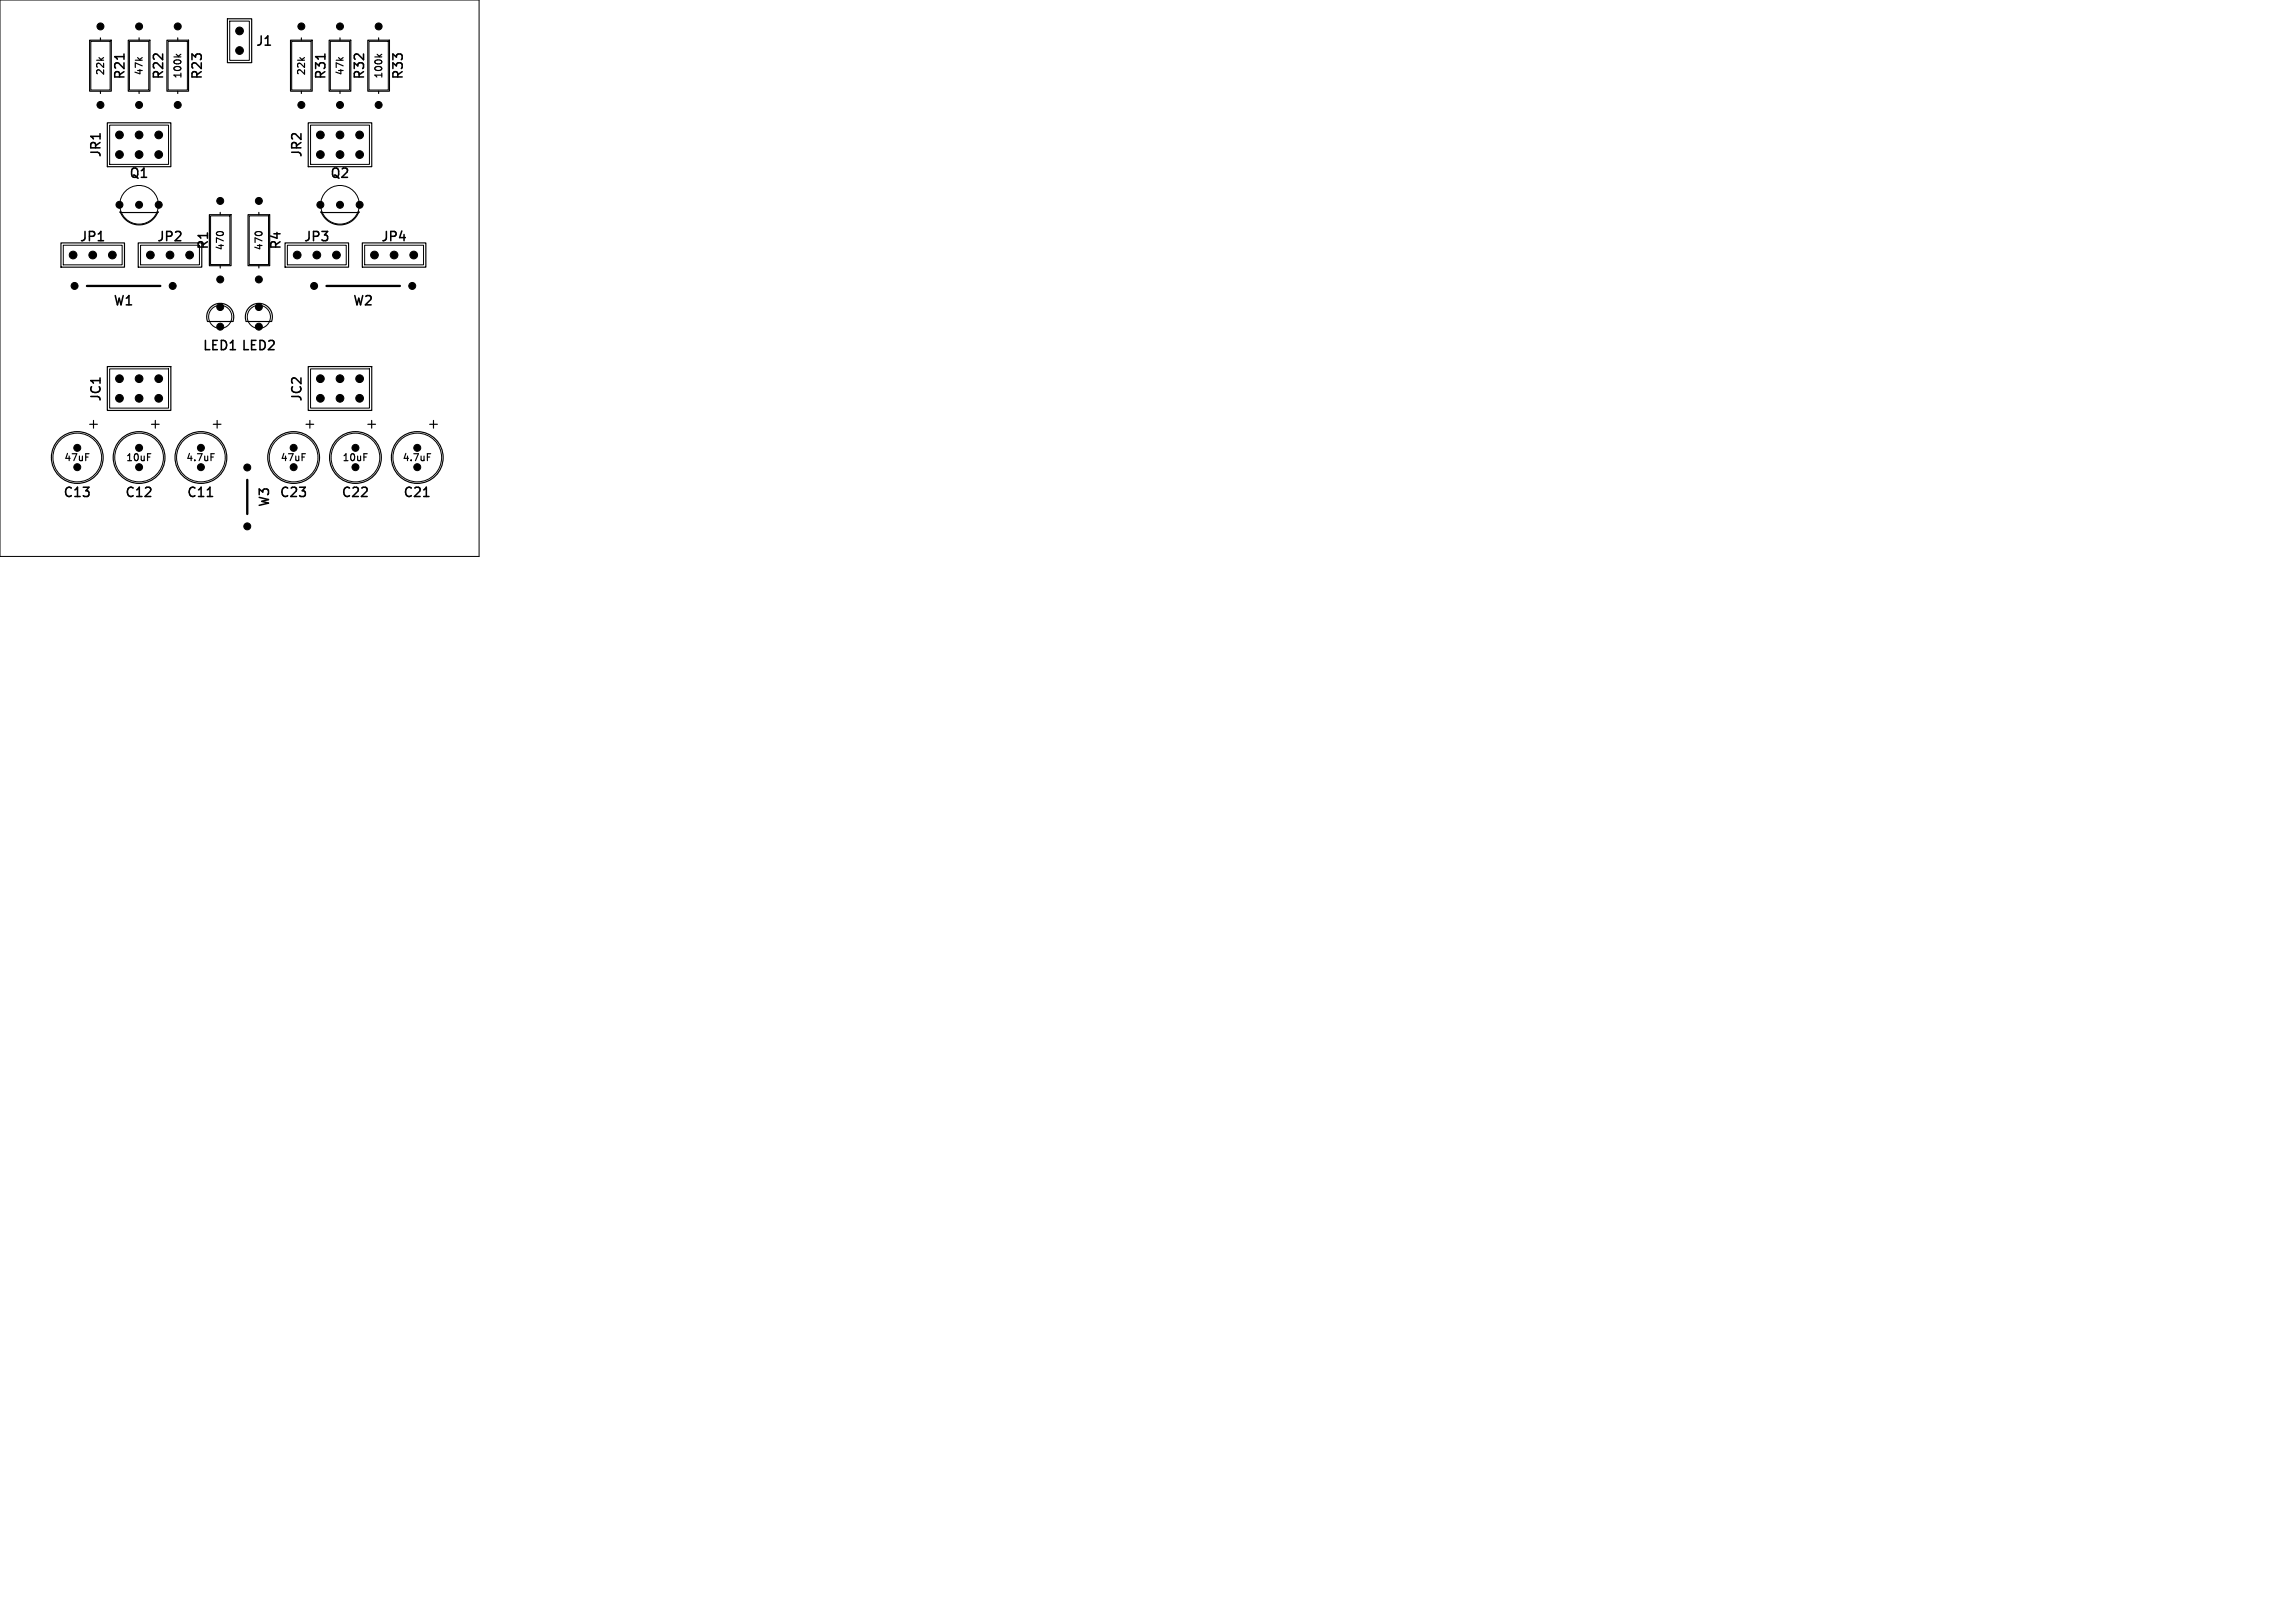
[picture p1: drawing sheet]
<svg xmlns="http://www.w3.org/2000/svg" width="297mm" height="210mm" viewBox="0 0 297 210" stroke-linecap="round" stroke-linejoin="round" font-family="sans-serif">
<defs><g id="words">
<g font-size="1.7">
<text x="16.4" y="10.4" transform="rotate(-90 16.4 10.4)">R21</text>
<text x="21.4" y="10.4" transform="rotate(-90 21.4 10.4)">R22</text>
<text x="26.4" y="10.4" transform="rotate(-90 26.4 10.4)">R23</text>
<text x="33" y="6.2">J1</text>
<text x="42.4" y="10.4" transform="rotate(-90 42.4 10.4)">R31</text>
<text x="47.4" y="10.4" transform="rotate(-90 47.4 10.4)">R32</text>
<text x="52.4" y="10.4" transform="rotate(-90 52.4 10.4)">R33</text>
<text x="13.3" y="20.5" transform="rotate(-90 13.3 20.5)">JR1</text>
<text x="16.6" y="23.3">Q1</text>
<text x="39.3" y="20.5" transform="rotate(-90 39.3 20.5)">JR2</text>
<text x="42.6" y="23.3">Q2</text>
<text x="10.2" y="31.5">JP1</text>
<text x="20.2" y="31.5">JP2</text>
<text x="27.2" y="32.4" transform="rotate(-90 27.2 32.4)">R1</text>
<text x="36.6" y="32.4" transform="rotate(-90 36.6 32.4)">R4</text>
<text x="39.2" y="31.5">JP3</text>
<text x="49.2" y="31.5">JP4</text>
<text x="14.6" y="39.8">W1</text>
<text x="45.6" y="39.8">W2</text>
<text x="26.1" y="45.6">LED1 LED2</text>
<text x="13.3" y="52.1" transform="rotate(-90 13.3 52.1)">JC1</text>
<text x="39.3" y="52.1" transform="rotate(-90 39.3 52.1)">JC2</text>
<text x="8.1" y="64.6">C13</text>
<text x="16.1" y="64.6">C12</text>
<text x="24.1" y="64.6">C11</text>
<text x="35.1" y="65.7" transform="rotate(-90 35.1 65.7)">W3</text>
<text x="36.1" y="64.6">C23</text>
<text x="44.1" y="64.6">C22</text>
<text x="52.1" y="64.6">C21</text>
</g>
<g font-size="1.3">
<text x="13.7" y="9.9" transform="rotate(-90 13.7 9.9)">22k</text>
<text x="18.7" y="9.9" transform="rotate(-90 18.7 9.9)">47k</text>
<text x="23.7" y="10.3" transform="rotate(-90 23.7 10.3)">100k</text>
<text x="39.7" y="9.9" transform="rotate(-90 39.7 9.9)">22k</text>
<text x="44.7" y="9.9" transform="rotate(-90 44.7 9.9)">47k</text>
<text x="49.7" y="10.3" transform="rotate(-90 49.7 10.3)">100k</text>
<text x="29.2" y="32.5" transform="rotate(-90 29.2 32.5)">470</text>
<text x="34.2" y="32.5" transform="rotate(-90 34.2 32.5)">470</text>
<text x="8.2" y="59.9">47uF</text>
<text x="16.2" y="59.9">10uF</text>
<text x="24" y="59.9">4.7uF</text>
<text x="36.2" y="59.9">47uF</text>
<text x="44.2" y="59.9">10uF</text>
<text x="52" y="59.9">4.7uF</text>
</g>
</g></defs>
<path d="M16 7v.7M42 7v.7M12.7 31.1h.7M26.8 64.2h.7M54.8 64.2h.7" fill="none" stroke="#000" stroke-width=".2"/>
<g fill="none" stroke="#000" stroke-width=".15">
<path d="M11.6 5.2h2.8v6.6h-2.8zM13 4.9v.3M13 11.8v.3M13.9 15.9h8.2v5.7h-8.2zM16.6 5.2h2.8v6.6h-2.8zM18 4.9v.3M18 11.8v.3M21.6 5.2h2.8v6.6h-2.8zM22.8 7l.4 .4M23 4.9v.3M23 11.8v.3M23.4 7l-.3 .3"/>
<path d="M29.4 2.4h3.2v5.7h-3.2zM37.6 5.2h2.8v6.6h-2.8zM39 4.9v.3M39 11.8v.3M39.9 15.9h8.2v5.7h-8.2zM42.6 5.2h2.8v6.6h-2.8zM44 4.9v.3M44 11.8v.3M47.6 5.2h2.8v6.6h-2.8zM48.8 7l.4 .4M49 4.9v.3M49 11.8v.3"/>
<path d="M49.4 7l-.3 .3M7.9 31.4h8.2v3.2h-8.2zM15.6 27.4v.1h4.8v-.1a2.6 2.6 0 0 1-2.4 1.7 2.6 2.6 0 0 1-2.4-1.7zM17.9 31.4h8.2v3.2h-8.2zM27.1 27.8h2.8v6.6h-2.8zM27.3 39.8a1.75 1.75 0 0 1 2.1-.3 1.75 1.75 0 0 1 .7 2.1h-3.2a1.75 1.75 0 0 1 .4-1.8zM28.1 30.1l.3-.1 .4 .1M28.5 27.5v.3M28.5 34.4v.3M32.1 27.8h2.8v6.6h-2.8zM33.1 30.1l.3-.1 .4 .1M33.5 27.5v.3"/>
<path d="M33.5 34.4v.3M36.9 31.4h8.2v3.2h-8.2zM41.6 27.4l-.1 .1h5l-.1-.1a2.6 2.6 0 0 1-2.4 1.7 2.6 2.6 0 0 1-2.4-1.7zM46.9 31.4h8.2v3.2h-8.2zM11.1 58.7h.4M11.6 54.9h1M12.1 54.4v1M13.9 47.4h8.2v5.7h-8.2zM19.1 58.7h.4M19.6 54.9h1M20.1 54.4v1M27.3 58.7h.4"/>
<path d="M27.6 54.9h1M28.1 54.4v1M31.9 41.6a1.75 1.75 0 0 1 1.6-2.3 1.75 1.75 0 0 1 1.6 2.3h-3.3M39.1 58.7h.4M39.6 54.9h1M39.9 47.4h8.2v5.7h-8.2zM40.1 54.4v1M47.1 58.7h.4M47.6 54.9h1M48.1 54.4v1M55.3 58.7h.4M55.6 54.9h1"/>
<path d="M56.1 54.4v1"/>
<circle cx="10" cy="59.2" r="3.3"/>
<circle cx="18" cy="59.2" r="3.3"/>
<circle cx="26" cy="59.2" r="3.3"/>
<circle cx="38" cy="59.2" r="3.3"/>
<circle cx="46" cy="59.2" r="3.3"/>
<circle cx="54" cy="59.2" r="3.3"/>
</g>
<path d="M11.2 37h9.6M42.2 37h9.5M32 62.1v4.4" fill="none" stroke="#000" stroke-width=".3"/>
<g fill="none" stroke="#000" stroke-width=".13">
<path d="M0 0h62v72h-62zM11.8 5.4h2.5v6.3h-2.5zM14.2 16.2h7.6v5.1h-7.6zM16.7 5.4h2.5v6.3h-2.5zM21.7 5.4h2.5v6.3h-2.5zM29.7 2.7h2.6v5.1h-2.6zM37.8 5.4h2.5v6.3h-2.5zM40.2 16.2h7.6v5.1h-7.6zM42.8 5.4h2.5v6.3h-2.5zM47.7 5.4h2.5v6.3h-2.5zM8.2 31.7h7.6v2.6h-7.6zM11.2 37h9.6"/>
<path d="M18.2 31.7h7.6v2.6h-7.6zM27.3 27.9h2.5v6.3h-2.5zM32.2 27.9h2.5v6.3h-2.5zM37.2 31.7h7.6v2.6h-7.6zM42.2 37h9.5M47.2 31.7h7.6v2.6h-7.6zM14.2 47.7h7.6v5.1h-7.6zM40.2 47.7h7.6v5.1h-7.6zM32 62.1v4.4"/>
<circle cx="18" cy="26.5" r="2.5"/>
<circle cx="44" cy="26.5" r="2.5"/>
<circle cx="10" cy="59.2" r="3.1"/>
<circle cx="18" cy="59.2" r="3.1"/>
<circle cx="26" cy="59.2" r="3.1"/>
<circle cx="28.5" cy="41" r="1.5"/>
<circle cx="33.5" cy="41" r="1.5"/>
<circle cx="38" cy="59.2" r="3.1"/>
<circle cx="46" cy="59.2" r="3.1"/>
<circle cx="54" cy="59.2" r="3.1"/>
</g>
<g fill="#000" stroke="#000" stroke-width=".13">
<circle cx="13" cy="13.6" r=".45"/>
<circle cx="13" cy="3.4" r=".45"/>
<circle cx="15.5" cy="17.5" r=".5"/>
<circle cx="18" cy="17.5" r=".5"/>
<circle cx="18" cy="13.6" r=".45"/>
<circle cx="18" cy="3.4" r=".45"/>
<circle cx="20.5" cy="17.5" r=".5"/>
<circle cx="23" cy="3.4" r=".45"/>
<circle cx="23" cy="13.6" r=".45"/>
<circle cx="31" cy="4" r=".5"/>
<circle cx="31" cy="6.5" r=".5"/>
<circle cx="39" cy="3.4" r=".45"/>
<circle cx="39" cy="13.6" r=".45"/>
<circle cx="41.5" cy="17.5" r=".5"/>
<circle cx="44" cy="17.5" r=".5"/>
<circle cx="44" cy="3.4" r=".45"/>
<circle cx="44" cy="13.6" r=".45"/>
<circle cx="46.5" cy="17.5" r=".5"/>
<circle cx="49" cy="3.4" r=".45"/>
<circle cx="49" cy="13.6" r=".45"/>
<circle cx="9.5" cy="33" r=".5"/>
<circle cx="9.6" cy="37" r=".45"/>
<circle cx="12" cy="33" r=".5"/>
<circle cx="14.5" cy="33" r=".5"/>
<circle cx="15.5" cy="20" r=".5"/>
<circle cx="15.5" cy="26.5" r=".45"/>
<circle cx="18" cy="20" r=".5"/>
<circle cx="18" cy="26.5" r=".45"/>
<circle cx="19.5" cy="33" r=".5"/>
<circle cx="20.5" cy="20" r=".5"/>
<circle cx="20.5" cy="26.5" r=".45"/>
<circle cx="22" cy="33" r=".5"/>
<circle cx="22.3" cy="37" r=".45"/>
<circle cx="24.5" cy="33" r=".5"/>
<circle cx="28.5" cy="36.2" r=".45"/>
<circle cx="28.5" cy="26" r=".45"/>
<circle cx="28.5" cy="39.7" r=".45"/>
<circle cx="33.5" cy="26" r=".45"/>
<circle cx="33.5" cy="36.2" r=".45"/>
<circle cx="33.5" cy="39.7" r=".45"/>
<circle cx="38.5" cy="33" r=".5"/>
<circle cx="40.7" cy="37" r=".45"/>
<circle cx="41" cy="33" r=".5"/>
<circle cx="41.5" cy="20" r=".5"/>
<circle cx="41.5" cy="26.5" r=".45"/>
<circle cx="43.5" cy="33" r=".5"/>
<circle cx="44" cy="20" r=".5"/>
<circle cx="44" cy="26.5" r=".45"/>
<circle cx="46.5" cy="20" r=".5"/>
<circle cx="46.5" cy="26.5" r=".45"/>
<circle cx="48.5" cy="33" r=".5"/>
<circle cx="51" cy="33" r=".5"/>
<circle cx="53.4" cy="37" r=".45"/>
<circle cx="53.5" cy="33" r=".5"/>
<circle cx="10" cy="57.9" r=".45"/>
<circle cx="15.5" cy="51.5" r=".5"/>
<circle cx="15.5" cy="49" r=".5"/>
<circle cx="18" cy="57.9" r=".45"/>
<circle cx="18" cy="49" r=".5"/>
<circle cx="18" cy="51.5" r=".5"/>
<circle cx="20.5" cy="51.5" r=".5"/>
<circle cx="20.5" cy="49" r=".5"/>
<circle cx="26" cy="57.9" r=".45"/>
<circle cx="28.5" cy="42.3" r=".45"/>
<circle cx="33.5" cy="42.3" r=".45"/>
<circle cx="38" cy="57.9" r=".45"/>
<circle cx="41.5" cy="51.5" r=".5"/>
<circle cx="41.5" cy="49" r=".5"/>
<circle cx="44" cy="49" r=".5"/>
<circle cx="44" cy="51.5" r=".5"/>
<circle cx="46" cy="57.9" r=".45"/>
<circle cx="46.5" cy="51.5" r=".5"/>
<circle cx="46.5" cy="49" r=".5"/>
<circle cx="54" cy="57.9" r=".45"/>
<circle cx="10" cy="60.5" r=".45"/>
<circle cx="18" cy="60.5" r=".45"/>
<circle cx="26" cy="60.5" r=".45"/>
<circle cx="32" cy="60.5" r=".45"/>
<circle cx="32" cy="68.1" r=".45"/>
<circle cx="38" cy="60.5" r=".45"/>
<circle cx="46" cy="60.5" r=".45"/>
<circle cx="54" cy="60.5" r=".45"/>
</g>
<use href="#words"/>
</svg>
